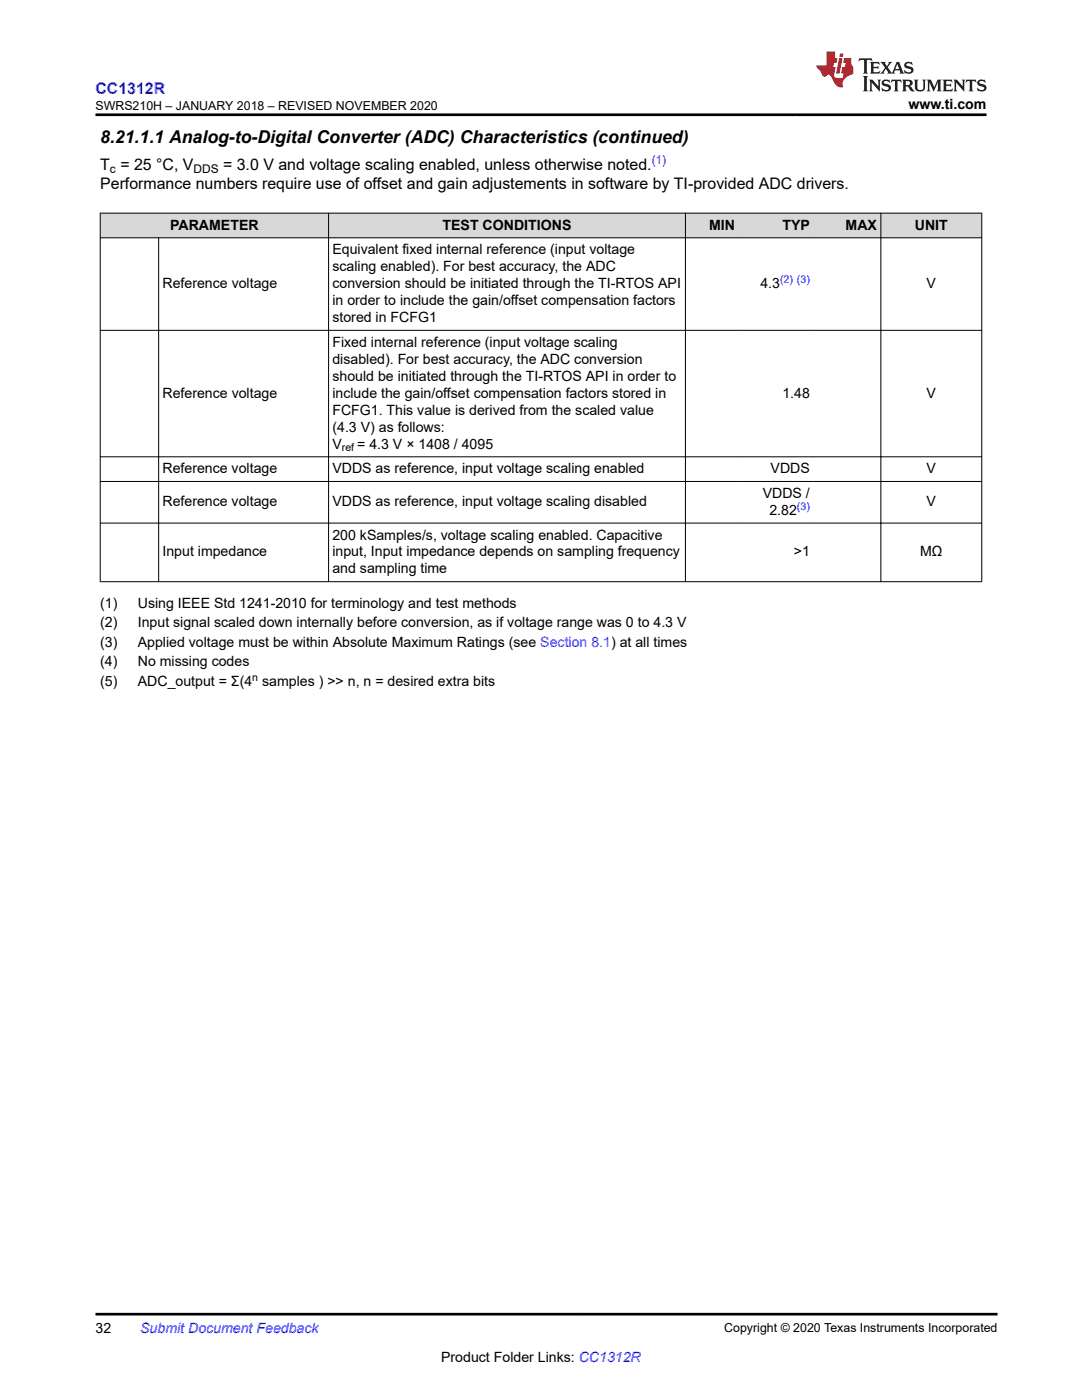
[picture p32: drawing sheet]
<svg xmlns="http://www.w3.org/2000/svg" width="216mm" height="279mm" viewBox="0 0 216 279" stroke-linecap="round" stroke-linejoin="round" font-family="sans-serif">
<defs><g id="words">
<text font-size="3.5" x="20" y="28.5">8.21.1.1 Analog-to-Digital Converter (ADC) Characteristics (continued)</text>
<text font-size="3.2" fill="#00f" x="19.1" y="18.7">CC1312R</text>
<g font-size="3.2">
<text x="20" y="33.9">T = 25 °C, V</text>
<text x="44.5" y="33.9">= 3.0 V and voltage scaling enabled, unless otherwise noted.</text>
<text x="20" y="37.7">Performance numbers require use of offset and gain adjustements in software by TI-provided ADC drivers.</text>
</g>
<g font-size="2.8">
<text x="181.3" y="21.8">www.ti.com</text>
<text x="33.9" y="45.8">PARAMETER</text>
<text x="88.3" y="45.8">TEST CONDITIONS</text>
<text x="141.5" y="45.8">MIN</text>
<text x="156.1" y="45.8">TYP</text>
<text x="168.7" y="45.8">MAX</text>
<text x="182.5" y="45.8">UNIT</text>
<text x="66.3" y="50.7">Equivalent fixed internal reference (input voltage</text>
<text x="32.4" y="57.5">Reference voltage</text>
<text x="66.3" y="54.1">scaling enabled). For best accuracy, the ADC</text>
<text x="66.3" y="57.5">conversion should be initiated through the TI-RTOS API</text>
<text x="151.7" y="57.5">4.3</text>
<text x="184.9" y="57.5">V</text>
<text x="66.3" y="60.9">in order to include the gain/offset compensation factors</text>
<text x="66.3" y="64.3">stored in FCFG1</text>
<text x="66.3" y="69.2">Fixed internal reference (input voltage scaling</text>
<text x="66.3" y="72.6">disabled). For best accuracy, the ADC conversion</text>
<text x="66.3" y="76">should be initiated through the TI-RTOS API in order to</text>
<text x="32.4" y="79.4">Reference voltage</text>
<text x="66.3" y="79.4">include the gain/offset compensation factors stored in</text>
<text x="66.3" y="82.7">FCFG1. This value is derived from the scaled value</text>
<text x="156.1" y="79.4">1.48</text>
<text x="184.9" y="79.4">V</text>
<text x="66.3" y="86.1">(4.3 V) as follows:</text>
<text x="66.3" y="89.5">V</text>
<text x="71.3" y="89.5">= 4.3 V × 1408 / 4095</text>
<text x="32.4" y="94.4">Reference voltage</text>
<text x="66.3" y="94.4">VDDS as reference, input voltage scaling enabled</text>
<text x="153.8" y="94.4">VDDS</text>
<text x="184.9" y="94.4">V</text>
<text x="32.4" y="101.1">Reference voltage</text>
<text x="66.3" y="101.1">VDDS as reference, input voltage scaling disabled</text>
<text x="152.2" y="99.4">VDDS /</text>
<text x="184.9" y="101.1">V</text>
<text x="66.3" y="107.7">200 kSamples/s, voltage scaling enabled. Capacitive</text>
<text x="153.5" y="102.7">2.82</text>
<text x="32.4" y="111.1">Input impedance</text>
<text x="66.3" y="111.1">input, Input impedance depends on sampling frequency</text>
<text x="158.4" y="111.1">&gt;1</text>
<text x="183.6" y="111.1">MΩ</text>
<text x="66.3" y="114.4">and sampling time</text>
<text x="20" y="121.2">(1)</text>
<text x="20" y="125.2">(2)</text>
<text x="27.5" y="121.2">Using IEEE Std 1241-2010 for terminology and test methods</text>
<text x="27.5" y="125.2">Input signal scaled down internally before conversion, as if voltage range was 0 to 4.3 V</text>
<text x="20" y="129.1">(3)</text>
<text x="27.5" y="129.1">Applied voltage must be within Absolute Maximum Ratings (see Section 8.1) at all times</text>
<text x="20" y="133">(4)</text>
<text x="20" y="136.9">(5)</text>
<text x="27.5" y="133">No missing codes</text>
<text x="27.5" y="136.9">ADC_output = Σ(4 samples ) &gt;&gt; n, n = desired extra bits</text>
<text x="19" y="266.1">32</text>
<text x="88" y="271.7">Product Folder Links: CC1312R</text>
</g>
<text font-size="2.8" fill="#00f" x="28" y="266.1">Submit Document Feedback</text>
<g font-size="2.5">
<text x="19.1" y="21.9">SWRS210H – JANUARY 2018 – REVISED NOVEMBER 2020</text>
<text x="144.5" y="265.8">Copyright © 2020 Texas Instruments Incorporated</text>
</g>
<g font-size="2.4">
<text x="21.9" y="34.5">c</text>
<text x="38.6" y="34.5">DDS</text>
</g>
<text font-size="2.4" fill="#00f" x="130" y="32.8">(1)</text>
<g font-size="2.1" fill="#00f">
<text x="155.6" y="56.6">(2) (3)</text>
<text x="159" y="101.8">(3)</text>
</g>
<g font-size="2.1">
<text x="68.2" y="90.1">ref</text>
<text x="50.3" y="136">n</text>
</g>
</g></defs>
<g fill="#d8d8d8">
<path d="M20 42.5h175.9v5h-175.9z" fill-rule="evenodd"/>
<path d="M20.1 42.6h45.4v4.8h-45.4z" fill-rule="evenodd"/>
<path d="M65.6 42.6h71.1v4.8h-71.1z" fill-rule="evenodd"/>
<path d="M136.8 42.6h10.6v4.8h-10.6z" fill-rule="evenodd"/>
<path d="M147.4 42.6h14.9v4.8h-14.9z" fill-rule="evenodd"/>
<path d="M162.3 42.6h13.4v4.8h-13.4z" fill-rule="evenodd"/>
<path d="M175.8 42.6h20v4.8h-20z" fill-rule="evenodd"/>
</g>
<g fill="none" stroke="#000" stroke-width=".2">
<path d="M19.9 42.5h176.1M19.9 47.5h176.1M20 42.5v73.7M31.7 47.4v68.8M65.6 42.5v73.7M136.8 42.5v73.7M175.8 42.5v73.7M195.9 42.5v73.7M19.9 65.9h176.1M19.9 91.2h176.1M19.9 96.1h176.1M19.9 104.4h176.1"/>
<path d="M19.9 116.1h176.1"/>
</g>
<path d="M171.5 11.6l-.2 .6 .5-.2h.6v.1v2.2l-.2 .4h1l-.2-.4v-2.2v-.1h.5l.6 .2-.2-.6zM173.6 12.4l.2 .3v1.6l-.2 .4h1.9l.1-.6a1.08 1.08 0 0 1-1.3 .2v-.7h.6l.4 .2v-.7l-.4 .2h-.6v-.5l.2-.2a1 1 0 0 1 1 .3l-.1-.5zM175.7 12.4l.9 1.1-1 1.2h.9l-.2-.2 .5-.8 .4 .8-.2 .2h1.6l-.2-.2 .2-.5h.9l.1 .5-.1 .2h.9l-.2-.4-.8-1.9h-.5l-.9 2.1-.9-1.1 .9-1h-.8l.2 .2-.4 .6-.4-.6 .2-.2zM179 12.8l.4 1h-.7zM180.7 12.5a.65 .65 0 0 0-.2 .7 .65 .65 0 0 0 .6 .5l.6 .1 .1 .3a.79 .79 0 0 1-.7 .4 .79 .79 0 0 1-.7-.5l.1 .7 .2-.1a.93 .93 0 0 0 1.1 0 .93 .93 0 0 0 .4-.9 1.46 1.46 0 0 0-1.2-.6l-.1-.3a1.09 1.09 0 0 1 1.2 .2l-.2-.6-.1 .1-.5-.2zM172.2 15.2l.2 .4v2.2l-.2 .4h1l-.2-.4v-2.2l.2-.4zM173.4 15.9l.2 .4v1.5l-.2 .4h.8l-.3-.4 .1-1.3 1.6 1.8v-2l.2-.4h-.7l.1 .2 .1 1.1-1.2-1.3zM176.2 16a.65 .65 0 0 0-.2 .8 .65 .65 0 0 0 .6 .4l.6 .2 .1 .2a.79 .79 0 0 1-.7 .4 .79 .79 0 0 1-.7-.5l.1 .7 .2-.1a.93 .93 0 0 0 1.1 .1 .93 .93 0 0 0 .4-1 1.46 1.46 0 0 0-1.2-.5l-.1-.4a1.09 1.09 0 0 1 1.2 .2l-.1-.6-.2 .1-.5-.1zM177.9 15.9l-.1 .6a.63 .63 0 0 1 .8-.3v1.6l-.3 .4h1l-.2-.4v-1.6a.66 .66 0 0 1 .8 .3l-.1-.6zM180 15.9l.2 .4v1.5l-.2 .4h1l-.2-.2-.1-.7h.5l.1 .2a.79 .79 0 0 0 1.2 .6l-1-.9a.61 .61 0 0 0 .6-.6 .61 .61 0 0 0-.5-.7zM180.8 16.2h.1a.47 .47 0 0 1 .5 .1 .47 .47 0 0 1 .1 .5l-.1 .1-.7 .1zM182.3 15.9l.2 .2a2.27 2.27 0 0 0 .4 2 1.04 1.04 0 0 0 1.7-.7v-1.3l.2-.2h-.8l.2 .4v1.1a.6 .6 0 0 1-.6 .6 .6 .6 0 0 1-.6-.6v-1.1l.3-.4zM184.9 15.9l.2 .4v1.5l-.2 .4h.8l-.3-.4v-1.4l.9 1.9 .9-1.9v1.4l-.3 .4h1l-.2-.4v-1.5l.2-.4h-.8l-.7 1.5-.6-1.5zM188.1 15.9l.2 .4v1.5l-.2 .4h1.9l.1-.6a1.09 1.09 0 0 1-1.3 .2v-.7h.6l.4 .2v-.6l-.4 .2h-.6v-.6l.2-.1a1.01 1.01 0 0 1 1 .3l-.1-.6zM190.2 15.9l.3 .4v1.5l-.3 .4h.8l-.2-.4v-1.3l1.6 1.8v-2l.2-.4h-.7l.2 .2v1.1l-1.2-1.3zM192.8 15.9l-.1 .6a.63 .63 0 0 1 .8-.3v1.6l-.3 .4h1l-.2-.4v-1.6a.66 .66 0 0 1 .8 .3l-.1-.6zM195.2 16a.65 .65 0 0 0-.2 .8 .65 .65 0 0 0 .6 .4l.6 .2 .2 .2a.79 .79 0 0 1-.7 .4 .79 .79 0 0 1-.7-.5l.1 .7 .2-.1a.93 .93 0 0 0 1 .1 .93 .93 0 0 0 .5-1 1.46 1.46 0 0 0-1.3-.5v-.4a1.09 1.09 0 0 1 1.2 .2l-.2-.6-.2 .1-.5-.1z" fill="#231f20"/>
<path d="M164.9 10.3v2.7h-2l.1 .4 .8 1a.95 .95 0 0 0 1 .9 .59 .59 0 0 1 .5-.4 .59 .59 0 0 1 .5 .3l.4 .8a1.59 1.59 0 0 0 2.1 1.4 1.61 1.61 0 0 1 1-2.3l1-.3-.1-1.5a1.59 1.59 0 0 1-.3-1.7h-1.5l-.2 .9h.6l-.2 .9h-.5l-.2 .9v.3l.4 .1-.1 .9h-.7a.73 .73 0 0 1-1-.7l.3-1.5h-.5l.1-.9h.5l.2-.9h-.5v-1.3zM167.4 11.6l-.6 3.1h.7l.6-3.1zM167.6 10.7l-.1 .6h.7l.1-.6z" fill="#ed1c24"/>
<path d="M19 22.9h177.8M19 262.3h180" fill="none" stroke="#000" stroke-width=".53"/>
<use href="#words"/>
</svg>
